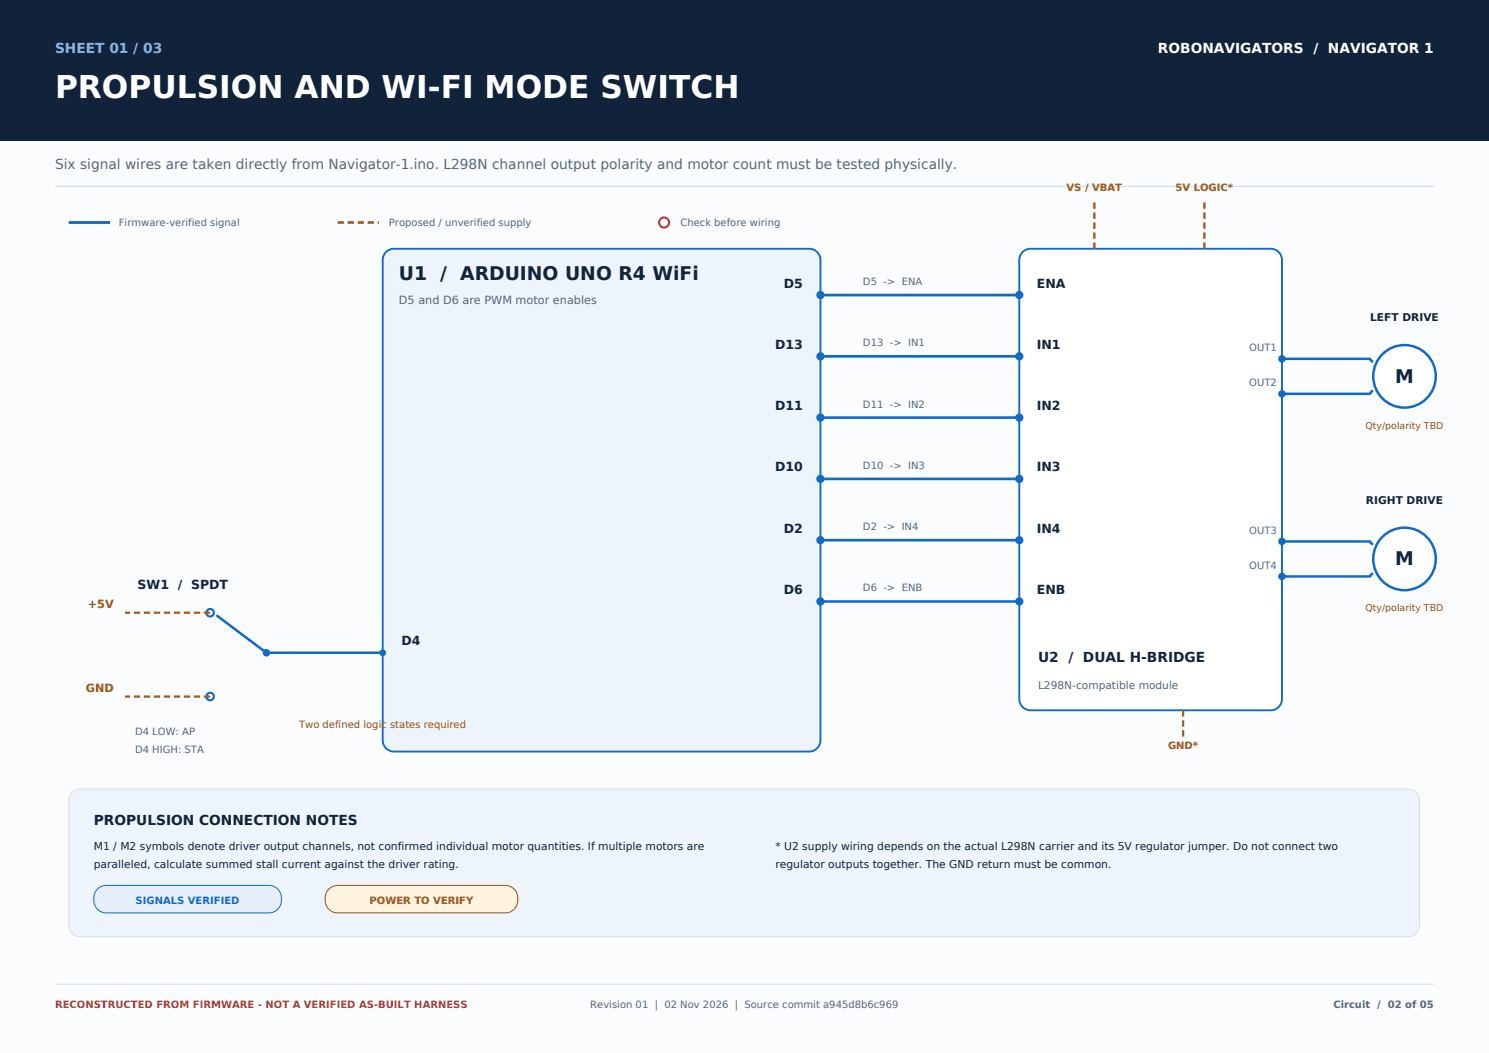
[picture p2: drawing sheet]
<svg xmlns="http://www.w3.org/2000/svg" width="420mm" height="297mm" viewBox="0 0 420 297" stroke-linecap="round" stroke-linejoin="round" font-family="sans-serif">
<defs><g id="words">
<text font-size="8.8" fill="#fff" x="15.5" y="27.5">PROPULSION AND WI-FI MODE SWITCH</text>
<g font-size="5.3" fill="#13253b">
<text x="112.5" y="79">U1 / ARDUINO UNO R4 WiFi</text>
<text x="393.5" y="107.9">M</text>
<text x="393.5" y="159.4">M</text>
</g>
<text font-size="3.9" fill="#86b9e9" x="15.5" y="14.8">SHEET 01 / 03</text>
<text font-size="3.9" fill="#fff" x="326.6" y="14.8">ROBONAVIGATORS / NAVIGATOR 1</text>
<text font-size="3.9" fill="#53677e" x="15.5" y="47.6">Six signal wires are taken directly from Navigator-1.ino. L298N channel output polarity and motor count must be tested physically.</text>
<text font-size="3.9" fill="#13253b" x="292.8" y="186.6">U2 / DUAL H-BRIDGE</text>
<text font-size="3.9" fill="#11223b" x="26.5" y="232.8">PROPULSION CONNECTION NOTES</text>
<g font-size="3.5" fill="#13253b">
<text x="221.1" y="81.1">D5</text>
<text x="292.5" y="81.1">ENA</text>
<text x="218.6" y="98.4">D13</text>
<text x="292.5" y="98.4">IN1</text>
<text x="218.6" y="115.7">D11</text>
<text x="292.5" y="115.7">IN2</text>
<text x="218.6" y="133">D10</text>
<text x="292.5" y="133">IN3</text>
<text x="221.1" y="150.2">D2</text>
<text x="292.5" y="150.2">IN4</text>
<text x="38.8" y="166.1">SW1 / SPDT</text>
<text x="221.1" y="167.5">D6</text>
<text x="292.5" y="167.5">ENB</text>
<text x="113.2" y="182">D4</text>
</g>
<text font-size="3.2" fill="#53677e" x="112.5" y="85.7">D5 and D6 are PWM motor enables</text>
<g font-size="3.2" fill="#9b5e06">
<text x="24.8" y="171.4">+5V</text>
<text x="24.2" y="195">GND</text>
</g>
<g font-size="3" fill="#13253b">
<text x="386.5" y="90.6">LEFT DRIVE</text>
<text x="385.3" y="142.1">RIGHT DRIVE</text>
<text x="26.5" y="239.9">M1 / M2 symbols denote driver output channels, not confirmed individual motor quantities. If multiple motors are</text>
<text x="218.7" y="239.9">* U2 supply wiring depends on the actual L298N carrier and its 5V regulator jumper. Do not connect two</text>
<text x="26.5" y="244.8">paralleled, calculate summed stall current against the driver rating.</text>
<text x="218.7" y="244.8">regulator outputs together. The GND return must be common.</text>
</g>
<text font-size="3" fill="#53677e" x="292.8" y="194.3">L298N-compatible module</text>
<g font-size="2.8" fill="#9b5e06">
<text x="300.9" y="53.9">VS / VBAT</text>
<text x="331.6" y="53.9">5V LOGIC*</text>
<text x="84.4" y="205.3">Two defined logic states required</text>
<text x="329.5" y="211.3">GND*</text>
<text x="104.2" y="255">POWER TO VERIFY</text>
</g>
<g font-size="2.8" fill="#53677e">
<text x="33.5" y="63.8">Firmware-verified signal</text>
<text x="109.7" y="63.8">Proposed / unverified supply</text>
<text x="191.9" y="63.8">Check before wiring</text>
<text x="243.4" y="80.4">D5 -&gt; ENA</text>
<text x="243.4" y="97.7">D13 -&gt; IN1</text>
<text x="352.4" y="99.1">OUT1</text>
<text x="352.4" y="109">OUT2</text>
<text x="243.4" y="115">D11 -&gt; IN2</text>
<text x="243.4" y="132.3">D10 -&gt; IN3</text>
<text x="243.4" y="149.5">D2 -&gt; IN4</text>
<text x="352.4" y="150.6">OUT3</text>
<text x="352.4" y="160.5">OUT4</text>
<text x="243.4" y="166.8">D6 -&gt; ENB</text>
<text x="38.1" y="207.4">D4 LOW: AP</text>
<text x="38.1" y="212.3">D4 HIGH: STA</text>
<text x="166.5" y="284.3">Revision 01 | 02 Nov 2026 | Source commit a945d8b6c969</text>
<text x="376.1" y="284.3">Circuit / 02 of 05</text>
</g>
<text font-size="2.8" fill="#126ac8" x="38.2" y="255">SIGNALS VERIFIED</text>
<text font-size="2.8" fill="#ac3548" x="15.5" y="284.3">RECONSTRUCTED FROM FIRMWARE - NOT A VERIFIED AS-BUILT HARNESS</text>
<g font-size="2.6" fill="#9b5e06">
<text x="385.2" y="121">Qty/polarity TBD</text>
<text x="385.2" y="172.5">Qty/polarity TBD</text>
</g>
</g></defs>
<path d="M0 0h420v297h-420z" fill-rule="evenodd" fill="#fafcfe"/>
<path d="M0 0h420v39.5h-420z" fill-rule="evenodd" fill="#11223b"/>
<path d="M15.5 52.6h389" fill="none" stroke="#d5dfea" stroke-width=".35"/>
<path d="M15.5 277.6h389" fill="none" stroke="#d5dfea" stroke-width=".28"/>
<path d="M19.4 62.8h11.6" fill="none" stroke="#126ac8" stroke-width=".78" stroke-linecap="butt"/>
<path d="M95.2 62.8h11.7" fill="none" stroke="#9b5e06" stroke-width=".71" stroke-dasharray="1.8 1.1" stroke-linecap="butt"/>
<circle cx="187.3" cy="62.8" r="1.41" fill="none" stroke="#ac3548" stroke-width=".6"/>
<path d="M108.9 71.1a3.2 3.2 0 0 1 2.2-.9h117.1a3.2 3.2 0 0 1 3.2 3.1v135.5a3.2 3.2 0 0 1-3.2 3.2h-117.1a3.2 3.2 0 0 1-3.2-3.2v-135.5a3.2 3.2 0 0 1 1-2.2z" fill-rule="evenodd" fill="#edf4fb" stroke="#126ac8" stroke-width=".53"/>
<path d="M288.4 71.1a3.2 3.2 0 0 1 2.3-.9h67.7a3.2 3.2 0 0 1 3.2 3.1v123.9a3.2 3.2 0 0 1-3.2 3.1h-67.7a3.2 3.2 0 0 1-3.2-3.1v-123.9a3.2 3.2 0 0 1 .9-2.2z" fill-rule="evenodd" fill="#fff" stroke="#126ac8" stroke-width=".53"/>
<path d="M231.4 83.2h56.1" fill="none" stroke="#126ac8" stroke-width=".74" stroke-linecap="butt"/>
<g fill="#126ac8">
<circle cx="231.4" cy="83.2" r="1.16"/>
<circle cx="287.5" cy="83.2" r="1.16"/>
</g>
<path d="M231.4 100.5h56.1" fill="none" stroke="#126ac8" stroke-width=".74" stroke-linecap="butt"/>
<g fill="#126ac8">
<circle cx="231.4" cy="100.5" r="1.16"/>
<circle cx="287.5" cy="100.5" r="1.16"/>
</g>
<path d="M231.4 117.8h56.1" fill="none" stroke="#126ac8" stroke-width=".74" stroke-linecap="butt"/>
<g fill="#126ac8">
<circle cx="231.4" cy="117.8" r="1.16"/>
<circle cx="287.5" cy="117.8" r="1.16"/>
</g>
<path d="M231.4 135.1h56.1" fill="none" stroke="#126ac8" stroke-width=".74" stroke-linecap="butt"/>
<g fill="#126ac8">
<circle cx="231.4" cy="135.1" r="1.16"/>
<circle cx="287.5" cy="135.1" r="1.16"/>
</g>
<path d="M231.4 152.4h56.1" fill="none" stroke="#126ac8" stroke-width=".74" stroke-linecap="butt"/>
<g fill="#126ac8">
<circle cx="231.4" cy="152.4" r="1.16"/>
<circle cx="287.5" cy="152.4" r="1.16"/>
</g>
<path d="M231.4 169.6h56.1" fill="none" stroke="#126ac8" stroke-width=".74" stroke-linecap="butt"/>
<g fill="#126ac8">
<circle cx="231.4" cy="169.6" r="1.16"/>
<circle cx="287.5" cy="169.6" r="1.16"/>
</g>
<path d="M361.6 101.2h25M361.6 111.1h25" fill="none" stroke="#126ac8" stroke-width=".71" stroke-linecap="butt"/>
<g fill="#126ac8">
<circle cx="361.6" cy="101.2" r="1.06"/>
<circle cx="361.6" cy="111.1" r="1.06"/>
</g>
<circle cx="396.2" cy="106.1" r="8.8" fill="#fff" stroke="#126ac8" stroke-width=".71" stroke-linecap="butt"/>
<path d="M386.6 101.2v.7h.7M387.3 110.4h-.7v.7M361.6 152.7h25M361.6 162.6h25" fill="none" stroke="#126ac8" stroke-width=".71" stroke-linecap="butt"/>
<g fill="#126ac8">
<circle cx="361.6" cy="152.7" r="1.06"/>
<circle cx="361.6" cy="162.6" r="1.06"/>
</g>
<circle cx="396.2" cy="157.7" r="8.8" fill="#fff" stroke="#126ac8" stroke-width=".71" stroke-linecap="butt"/>
<path d="M386.6 152.7v.7h.7M387.3 161.9h-.7v.7" fill="none" stroke="#126ac8" stroke-width=".71" stroke-linecap="butt"/>
<path d="M308.7 70.2v-13.4M339.7 70.2v-13.4" fill="none" stroke="#9b5e06" stroke-width=".67" stroke-dasharray="1.8 1.1" stroke-linecap="butt"/>
<path d="M333.7 200.3v7.4" fill="none" stroke="#9b5e06" stroke-width=".63" stroke-dasharray="1.8 1.1" stroke-linecap="butt"/>
<circle cx="107.9" cy="184.1" r=".95" fill="#126ac8"/>
<path d="M75.1 184.1h32.8" fill="none" stroke="#126ac8" stroke-width=".71" stroke-linecap="butt"/>
<circle cx="75.1" cy="184.1" r="1.06" fill="#126ac8"/>
<path d="M61 173.5l14.1 10.6" fill="none" stroke="#126ac8" stroke-width=".71" stroke-linecap="butt"/>
<g fill="#fff" stroke="#126ac8" stroke-width=".6">
<circle cx="59.3" cy="172.8" r="1.06"/>
<circle cx="59.3" cy="196.5" r="1.06"/>
</g>
<path d="M59.3 172.8h-24M59.3 196.5h-24" fill="none" stroke="#9b5e06" stroke-width=".63" stroke-dasharray="1.8 1.1" stroke-linecap="butt"/>
<path d="M20.3 223.5a3.2 3.2 0 0 1 2.3-.9h374.6a3.2 3.2 0 0 1 3.2 3.1v35.3a3.2 3.2 0 0 1-3.2 3.2h-374.6a3.2 3.2 0 0 1-3.2-3.2v-35.3a3.2 3.2 0 0 1 .9-2.2z" fill-rule="evenodd" fill="#edf4fb" stroke="#d5dfea" stroke-width=".28"/>
<path d="M27.5 250.8a3.5 3.5 0 0 1 2.5-1.1h45.8a3.9 3.9 0 0 1 3.6 3.9 3.9 3.9 0 0 1-3.6 3.9h-45.8a3.9 3.9 0 0 1-3.4-2.6 3.9 3.9 0 0 1 .9-4.1z" fill-rule="evenodd" fill="#e7f0fa" stroke="#126ac8" stroke-width=".28"/>
<path d="M92.8 250.8a3.5 3.5 0 0 1 2.4-1.1h47.3a3.9 3.9 0 0 1 3.6 3.9 3.9 3.9 0 0 1-3.6 3.9h-47.3a3.9 3.9 0 0 1-3.4-2.6 3.9 3.9 0 0 1 1-4.1z" fill-rule="evenodd" fill="#fff4de" stroke="#9b5e06" stroke-width=".28"/>
<use href="#words"/>
</svg>
